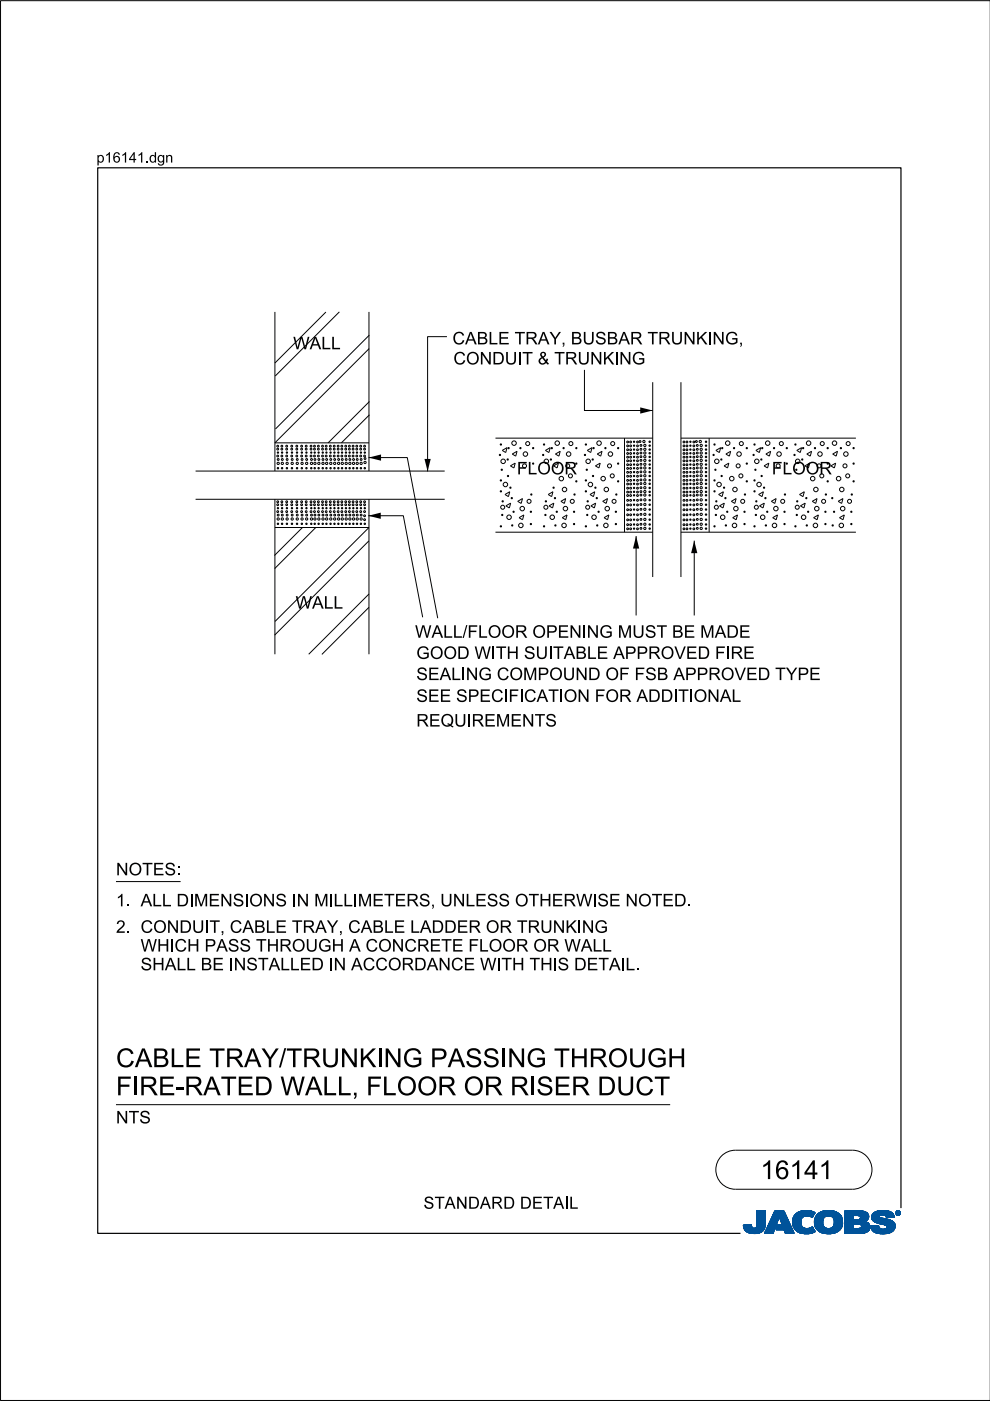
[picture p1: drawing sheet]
<svg xmlns="http://www.w3.org/2000/svg" width="210mm" height="297mm" viewBox="0 0 210 297" stroke-linecap="round" stroke-linejoin="round" font-family="sans-serif">
<defs><g id="words">
<g font-size="4">
<text x="24.6" y="226.3">CABLE TRAY/</text>
<text x="60.7" y="226.3">TRUN</text>
<text x="81.4" y="226.3">N</text>
<text x="85.4" y="226.3">G PASSI</text>
<text x="107.6" y="226.3">N</text>
<text x="111.6" y="226.3">G TH</text>
<text x="124.8" y="226.3">ROUGH</text>
<text x="24.6" y="232.2">FI</text>
<text x="29.5" y="232.2">RE-</text>
<text x="39.1" y="232.2">RATED W ALL,FLOOR OR RI</text>
<text x="113.7" y="232.2">SER DUCT</text>
<text x="161.2" y="250">16141</text>
</g>
<g font-size="2.6">
<text x="62.2" y="74.1">W ALL</text>
<text x="95.9" y="73">CABLE TRAY,BUSBAR TRUN</text>
<text x="96.1" y="77.3">CON</text>
<text x="104.4" y="77.3">DUI</text>
<text x="110.7" y="77.3">T &amp; TRUN</text>
<text x="131.3" y="77.3">N</text>
<text x="134" y="77.3">G</text>
<text x="151" y="73">N</text>
<text x="153.7" y="73">G,</text>
<text x="109.6" y="100.6">FLOOR</text>
<text x="163.6" y="100.6">FLOOR</text>
<text x="62.7" y="129">W ALL</text>
<text x="88" y="135.2">W ALL/</text>
<text x="99.1" y="135.2">FLOOR OPEN</text>
<text x="123.4" y="135.2">I</text>
<text x="127.1" y="135.2">G M</text>
<text x="134.1" y="135.2">UST BE M</text>
<text x="151.5" y="135.2">ADE</text>
<text x="88.3" y="139.7">GOOD W I</text>
<text x="105.1" y="139.7">TH</text>
<text x="111.1" y="139.7">SUI</text>
<text x="117.3" y="139.7">TABLE APPROVED FI</text>
<text x="154.9" y="139.7">RE</text>
<text x="88.3" y="144.2">SEALI</text>
<text x="88.3" y="148.8">SEE SPECI</text>
<text x="98.8" y="144.2">N</text>
<text x="101.4" y="144.2">G COM</text>
<text x="107.8" y="148.8">FI</text>
<text x="111.1" y="148.8">CATI</text>
<text x="114" y="144.2">POUN</text>
<text x="119.5" y="148.8">ON</text>
<text x="124.7" y="144.2">D OF FSB APPROVED TYPE</text>
<text x="126.1" y="148.8">FOR ADDI</text>
<text x="143.8" y="148.8">TI</text>
<text x="147.1" y="148.8">ON</text>
<text x="152.6" y="148.8">AL</text>
<text x="88.3" y="154">REQUI</text>
<text x="100" y="154">REM</text>
<text x="108.2" y="154">EN</text>
<text x="113.4" y="154">TS</text>
<text x="24.6" y="185.6">N</text>
<text x="27.3" y="185.6">OTES:</text>
<text x="24.6" y="192.2">1. ALLDI</text>
<text x="24.6" y="197.8">2. CON</text>
<text x="38" y="197.8">DUI</text>
<text x="41.1" y="192.2">M</text>
<text x="44.2" y="192.2">EN</text>
<text x="44.4" y="197.8">T,CABLE TRAY,CABLE LADDER OR TRUN</text>
<text x="49.3" y="192.2">SI</text>
<text x="52.8" y="192.2">ON</text>
<text x="62.9" y="192.2">N</text>
<text x="66.6" y="192.2">M</text>
<text x="70.7" y="192.2">L</text>
<text x="75.9" y="192.2">M</text>
<text x="78.9" y="192.2">ETERS,UN</text>
<text x="98.7" y="192.2">LESS OTH</text>
<text x="117" y="192.2">ERW I</text>
<text x="123.4" y="197.8">N</text>
<text x="126" y="197.8">G</text>
<text x="126.7" y="192.2">SE N</text>
<text x="135.3" y="192.2">OTED.</text>
<text x="29.8" y="201.8">W H</text>
<text x="36" y="201.8">I</text>
<text x="37" y="201.8">CH</text>
<text x="43.4" y="201.8">PASS TH</text>
<text x="59.2" y="201.8">ROUGH</text>
<text x="74" y="201.8">A CON</text>
<text x="85.7" y="201.8">CRETE FLOOR OR W ALL</text>
<text x="29.8" y="205.7">SH</text>
<text x="34.9" y="205.7">ALLBE I</text>
<text x="49.6" y="205.7">N</text>
<text x="52.2" y="205.7">STALLED I</text>
<text x="70.7" y="205.7">N</text>
<text x="74.4" y="205.7">ACCORDAN</text>
<text x="95.6" y="205.7">CE W I</text>
<text x="106.3" y="205.7">TH</text>
<text x="112.3" y="205.7">TH</text>
<text x="117.2" y="205.7">I</text>
<text x="118.2" y="205.7">S DETAI.</text>
<text x="132.6" y="205.7">L</text>
<text x="24.6" y="238.2">N</text>
<text x="27.3" y="238.2">TS</text>
<text x="89.8" y="256.3">STAN</text>
<text x="99.2" y="256.3">DARD DETAI</text>
<text x="120.6" y="256.3">L</text>
</g>
<g font-size="2.2">
<text x="20.5" y="34.5">p16141.</text>
<text x="31.6" y="34.5">dgn</text>
</g>
</g></defs>
<g fill="none" stroke="#00539a" stroke-width=".21">
<path d="M157.6 259.8h1.7M157.6 259.9h1.7M157.6 259.9l1.7 .1M157.6 260h1.8M158.1 259.7h1.2M159.3 259.7h-1.7l.1 .7M159.3 259.7h-.9M159.3 259.7l.1 .3M159.4 260l.1 .3M160.4 260l-.2 .3h2M160.5 259.6h1.8M160.5 259.6l-.1 .4"/>
<path d="M160.5 259.7h1.8M160.5 256.7v2.9M160.5 256.9h1.8M160.5 257.5h1.8M160.5 256.7h1.8v2.7M160.5 256.8h1.8M160.5 256.8l1.8 .1M160.5 256.9l1.8 .1M160.5 257h1.8M160.5 257.1h1.8M160.5 257.2h1.8M160.5 257.2l1.8 .1"/>
<path d="M160.5 257.3h1.8M160.5 257.4h1.8M160.5 257.4l1.8 .1M160.5 257.6h1.8M160.5 257.6l1.8 .1M160.5 257.7h1.8M160.5 257.8h1.8M160.5 257.9h1.8M160.5 258h1.8M160.5 258.1h1.8M160.5 258.1l1.8 .1M160.5 258.2h1.8"/>
<path d="M160.5 258.3h1.8M160.5 258.3l1.8 .1M160.5 258.4h1.8M160.5 258.5h1.8M160.5 258.5l1.8 .1M160.5 258.6h1.8M160.5 258.6l1.8 .1M160.5 258.7h1.8M160.5 258.8h1.8M160.5 258.9h1.8M160.5 259h1.8M160.5 259.1h1.8"/>
<path d="M160.5 259.2h1.8M160.5 259.3h1.8M160.5 259.8h1.8M162.2 260h-1.8M162.2 259.9v.3M162.2 259.9h-1.8M162.2 259.8h-1.7M162.3 259.4l-.1 .5M162.3 259.4v-2.7h-1.8v2.9M162.3 259.5h-1.8M162.3 259.6h-1.8M162.3 256.7l-1.8 .1"/>
<path d="M162.3 259.4h-1.8M163.7 258.1h3.1M163.7 258h3.1M163.7 257.9h3M163.8 257.8h2.9M163.8 257.7h2.9M163.8 257.7h2.8M163.9 257.6h2.7M163.9 257.5h2.7M164 257.4h2.5M164 257.3h2.5M164.1 257.2h2.3"/>
<path d="M164.1 257.1h2.3M164.1 257h2.3M164.2 257h2.1M164.2 256.9h2.1M164.2 256.8h2.1M164.3 256.7h1.9l2.2 4.8h-1.9l-.3-.8h-1.7l.4-1h1l-.7-1.7-1.3 3.5h-1.8zM164.5 260h-1.7M164.5 259.9l-1.7 .1M164.5 259.9h-1.7M164.5 259.8l-1.7 .1M164.6 259.8h-1.7M164.6 259.7l-1.7 .1"/>
<path d="M164.6 259.7h-1.7M164.6 259.6h-1.7M164.6 259.5l-1.6 .1M164.7 259.5h-1.7M164.7 259.4l-1.7 .1M164.7 259.4h-1.7M164.7 259.3l-1.6 .1M164.7 259.3h-1.6M164.8 259.2l-1.7 .1M164.8 259.2h-1.7M164.8 259.1l-1.6 .1M164.8 260h2.9"/>
<path d="M164.8 259.1h-1.6M164.8 259.9h2.9M164.8 259l-1.6 .1M164.9 259.9h2.7M164.9 259h-1.7M164.9 259.8h2.7M164.9 258.9h-1.6M164.9 258.8h-1.6M164.9 259.7h2.7M164.9 259.7l-.4 1 3.6 .1M165 258.7h-1.6M165 258.6l-1.6 .1"/>
<path d="M165 258.6h-1.6M165 258.5l-1.6 .1M165 258.5h-1.6M165.1 258.4l-1.6 .1M165.1 258.4h-1.6M165.1 258.3l-1.6 .1M165.1 258.3h-1.6M165.1 258.2l-1.5 .1M165.1 258.2h-1.5M165.2 258.1l-1.6 .1M165.2 258.1h-1.6M165.2 258l.7 1.7h-1"/>
<path d="M165.2 258l.7 1.7M165.3 258.1h1.5M165.3 258.1l1.6 .1M165.3 258.2h1.6M165.3 258.2l1.6 .1M165.3 258.3h1.6M165.4 258.3l1.6 .1M165.4 258.4h1.6M165.4 258.4l1.6 .1M165.4 258.5h1.6M165.4 258.5l1.7 .1M165.4 258.6h1.7"/>
<path d="M165.5 258.6l1.6 .1M165.5 258.7h1.6M165.5 258.8h1.7M165.5 258.9h1.7M165.6 258.9h1.6M165.6 259h1.7M165.6 259l1.7 .1M165.6 259.1h1.7M165.6 259.1l1.7 .1M165.7 259.2h1.7M165.7 259.2l1.7 .1M165.7 259.3h1.7"/>
<path d="M165.7 259.3l1.7 .1M165.7 259.4h1.7M165.8 259.4l1.7 .1M165.8 259.5h1.7M165.8 259.5l1.7 .1M165.8 259.6h1.7M166.2 256.7l2.2 4.8M166.2 256.8l-1.9-.1-2.2 4.8h1.8l1.3-3.5M168 258.9l.4 1.5M168 258.9h1.8M168 259h1.8M168 259.1h1.8"/>
<path d="M168 259.2h1.8M168 259.2l1.8 .1M168 259.3h1.8M168 259.3l1.8 .1M168.1 259.4h1.8M168.1 259.5h1.7M168.1 259.4l1.7 .1M168.1 259.5l1.8 .1M168.1 259.6h1.8M168.1 259.7h1.8M168.1 259.7l1.8 .1M168.1 259.8h1.8"/>
<path d="M168.1 259.8l1.8 .1M168.2 260h1.8M168.2 259.9h1.8M168.3 258l-.3 .9M168.9 257.3l-.6 .7M169.1 257.1h3.6M169.2 257h3.4M169.4 256.9h3.1M169.5 256.9h2.9M169.8 256.8h2.4M169.8 259.1a1.33 1.33 0 0 0 .8 1.4 1.33 1.33 0 0 0 1.5-.3l.2-.1M169.8 259.1h-1.8"/>
<path d="M169.8 259l-1.8 .1M169.9 258.8l-1.9 .1M169.9 258.8h-1.9M169.9 258.7h-1.9M169.9 258.6h-1.8M169.9 258.6l-1.9 .1M169.9 258.5l-1.8 .1M169.9 258.5h-1.8M169.9 258.4l-1.8 .1M170 258.4h-1.9M170 258.4l-.2 .7M170 258.3l-1.8 .1"/>
<path d="M170 258.3h-1.8M170 258.2l-1.8 .1M170.1 258.2h-1.9M170.1 258.1l-.1 .3M170.1 258.1l-1.9 .1M170.2 258.1h-2M170.3 258h-2.1M170.3 256.7l-1.4 .5M170.3 256.7h1.5M170.3 256.7a4 4 0 0 1 2.5 .4M170.4 258h-2.1M170.4 257.9h-2.1"/>
<path d="M170.6 257.8l-2.3 .1M170.6 257.9l-.5 .2M170.8 257.8h-2.5M171.4 257.8h1M171.5 256.7l-1.7 .1M171.5 256.7l.6 .1M171.7 257.8h.7M171.8 257.9h.6M171.9 258h.4M172.1 258.1h.2M172.2 258.1h.1M172.3 258h-.3"/>
<path d="M172.4 257.7l-4 .1M172.5 257.7h-4.1M172.5 257.6l-4 .1M172.5 257.6h-4M172.6 257h-3.3M172.6 257.5l-4.1 .1M172.6 257.5h-4M172.6 257.4l-4 .1M172.7 257.4h-4M172.7 259h1.8M172.7 259.2h1.8M172.7 259.3h1.8"/>
<path d="M172.7 259.3l1.8 .1M172.7 259.4h1.8M172.7 257.3l-3.9 .1M172.7 259.5h1.8M172.7 259.5l1.8 .1M172.7 259.6h1.8M172.7 259.7h1.8M172.7 258.6h1.8M172.7 257.3h-3.9M172.8 259.8h1.8M172.8 257.2l-3.9 .1M172.8 259.9h1.8"/>
<path d="M172.8 259.9l.3 .6M172.8 259.8l1.8 .1M172.8 259.9l1.8 .1M172.8 257.2h-3.9M172.8 260h1.8M172.8 257.1l-.6 1.1a1.75 1.75 0 0 0-1.6-.3M172.9 257.1l-3.9 .1M173 257.8l-.3 1.3h1.8M173 257.8h5.3M173.1 257.7h5.2M173.1 257.7h5.1M173.1 257.6h5.1"/>
<path d="M173.2 257.6h4.9M173.2 257.5h4.8M173.4 257.4h4.6M173.4 257.4h4.5M173.5 257.3h4.4M173.6 257.2l4.2 .1M173.6 257.2h4.1M173.7 257.1l4 .1M173.8 257.1h3.8M173.9 257h3.5M174 257h3.3M174.1 256.9h3.2"/>
<path d="M174.2 256.9h2.8M174.4 256.8h2.6M174.5 259h-1.8M174.5 259.2a1.15 1.15 0 0 0 1.3 1.3M174.5 259.2l-1.8-.1 .1 .8M174.5 258.9l-1.8 .1M174.5 258.9h-1.8M174.5 258.8l-1.8 .1M174.5 258.7l-1.8 .1M174.5 258.7h-1.8M174.5 258.6l-1.8 .1M174.5 258.5l-1.8 .1"/>
<path d="M174.6 258.5h-1.9M174.6 256.8h1.9M174.6 258.4l-.1 .8M174.6 258.4h-1.8M174.6 258.4l-1.9 .1M174.6 258.3l-1.8 .1M174.6 258.3h-1.8M174.7 258.2h-1.9M174.7 258.1l-.1 .3M174.8 258.1l-2 .1M174.8 258.1h-1.9M174.9 256.7a3.2 3.2 0 0 1 3.6 1.4l.1 .8-.1 1.1"/>
<path d="M174.9 258l-1.9 .1M175 258h-2M175.1 257.9l-.4 .2M175.1 257.9h-2.1M175.2 257.9h-2.2M175.5 256.7h.7M175.7 257.8l-.6 .1M175.7 257.8l.6 .1M175.7 257.8h-2.7M176 257.8h2.4M176.2 257.9h2.2M176.3 257.9l.5 .5"/>
<path d="M176.4 258h2M176.4 256.7h-1.5a2.68 2.68 0 0 0-1.9 1.1M176.5 258l2 .1M176.5 258.1h2M176.6 258.1h1.9M176.6 258.2h1.9M176.7 258.2l1.8 .1M176.7 258.3h1.8M176.7 258.3l1.9 .1M176.7 259.9h1.8M176.7 258.4h1.9M176.8 258.4l.1 .5"/>
<path d="M176.8 258.4l1.8 .1M176.8 258.5h1.8M176.8 258.6h1.8M176.9 258.8h1.7M176.9 258.8l1.8 .1M176.9 258.7h1.7M176.9 259.4h1.8M176.9 259.2l1.8 .1M176.9 259.1h1.8M176.9 259.2h1.8M176.9 258.9v.3M176.9 259.2a1.11 1.11 0 0 1-1.1 1.3"/>
<path d="M176.9 259h1.8M176.9 258.9h1.8M176.9 259.3h1.8M176.9 259.3l1.8 .1M178 257.4l-4.7 .1M178.4 257.9h-2.1l.5 .5M178.5 259.7l-1.7 .1M178.5 259.8l-1.8 .1M178.5 259.8h-1.7M178.5 260l-.2 .5M178.5 259.9l-1.8 .1M178.5 260h-1.8"/>
<path d="M178.6 259.7h-1.8M178.6 258.5l-1.8 .1M178.6 259.6h-1.8M178.6 259.5l-1.8 .1M178.6 259.5h-1.8M178.7 259.4h-1.8M179.1 259.7h1.8M179.1 259.5h5.2M179.1 256.9h4.4M179.1 257.5h5M179.1 256.8h4M179.1 256.8h3.4"/>
<path d="M179.1 257h4.5M179.1 257.1h4.7M179.1 257.1l4.7 .1M179.1 257.2h4.8M179.1 257.2l4.8 .1M179.1 257.3h4.8M179.1 257.3l4.9 .1M179.1 257.4h4.9M179.1 257.4l5 .1M179.1 257.6h5M179.1 257.6l5 .1M179.1 257.7h5"/>
<path d="M179.1 257.7l1.8 .1M179.1 257.8h1.8M179.1 257.9h1.8M179.1 258h1.8M179.1 258.1h1.8M179.1 258.2h1.8M179.1 258.3h1.8M179.1 258.4h1.8M179.1 258.5h1.8M179.1 258.5l1.8 .1M179.1 258.6h4.8M179.1 258.7h4.7"/>
<path d="M179.1 258.7h4.6M179.1 258.8h4.5M179.1 258.9h4.5M179.1 258.9h4.3M179.1 259h4.4M179.1 259l4.5 .1M179.1 259.1h4.6M179.1 259.1l4.7 .1M179.1 259.2h4.8M179.1 259.2l4.9 .1M179.1 259.3h5M179.1 259.3l5.1 .1"/>
<path d="M179.1 259.4h5.1M179.1 259.4l5.1 .1M179.1 259.5l1.8 .1M179.1 259.6h1.8M179.1 259.8h1.8M179.1 259.9h1.8M179.1 260h1.8M180.9 257.7v.9M181.8 259.5h-.9v1v-1M181.8 259.5h.2M181.8 259.5l.8 .3M182.1 257.7l2.1 .1"/>
<path d="M182.2 257.8h2M182.2 259.5l2.1 .1M182.3 258.5h1.7M182.3 258.5l-1.4 .1M182.3 257.9h1.9M182.4 257.9h1.8M182.4 257.9v.1M182.4 257.9l-.4-.2h-1.1v.9M182.4 258h1.8M182.4 258v.3M182.4 258.3l-.1 .2M182.4 259.6h1.9"/>
<path d="M182.4 258.1h1.8M182.4 258.1l1.8 .1M182.4 258.2h1.8M182.5 259.7h1.9M182.5 256.9l1.1 .1M182.5 259.7l1.9 .1M182.6 259.8h1.8M182.6 259.8v.4l-.2 .2M182.7 259.9h1.7M182.9 256.8h-3.8v4.7M183.3 256.9l-4.2-.1v4.7M183.6 257l.4 .4"/>
<path d="M183.9 259.2l.2 .2M184 258.5l-2.1 .1M184 258.5h-1.8M184 257.4l.1 .2M184.1 258.4l-.8 .6 .6 .2M184.1 258.4h-1.8M184.1 258.3l-1.7 .1M184.1 258.3h-1.7M184.1 257.6l.1 .6M184.1 258.2l-1.7 .1M184.1 259.4l.3 .5v.6M184.2 258.2l-.1 .2"/>
<path d="M184.2 258h-1.8M184.4 259.9h-1.7M184.5 260h-1.8M184.6 259.9v.2M184.6 259.9h1.7M184.6 260h1.7M184.8 258.1h1.7M184.8 258l.2 .7M184.8 258h1.7M184.8 258.3h2.5M184.8 258.3l2.8 .1M184.8 258.1l1.8 .1"/>
<path d="M184.8 258.2h2M184.8 258.4h3M184.8 258.4l3.2 .1M184.9 258.2l2.1 .1M184.9 257.6h4.6M184.9 258.5h3.4M184.9 258.5l3.6 .1M184.9 258.6h3.7M184.9 257.5h4.5M185 257.5h4.4M185 258.6l3.7 .1M185 258.7h3.9"/>
<path d="M185 258.7l.6 .4M185 257.4h4.3M185 257.4h4.4M185.1 258.7l3.9 .1M185.1 258.8h.7M185.1 257.3h4.1M185.2 258.9h.6M185.2 258.9l4.1 .1M185.3 257.2h3.9M185.3 259h4M185.3 257.1l3.8 .1M185.4 257.1h3.7"/>
<path d="M185.4 259l4 .1M185.5 257h3.5M185.5 259.1h4M185.6 259.1l3.9 .1M185.6 259.1l.5 .2M185.7 259.2h3.9M185.7 256.9h3M185.8 259.2l3.8 .1M185.8 258.9h3.4M185.9 258.8h3.2M185.9 256.8h2.7M185.9 256.8l-.8 .5-.3 .7"/>
<path d="M185.9 256.8l.7-.1a3.3 3.3 0 0 1 2.7 .6h-4.2M186 259.3h3.6M186.1 256.8h2.3M186.1 259.4h3.6M186.1 259.3l1.5 .4 .4 .2M186.3 259.8l-.5 .1M186.3 259.8l-1.7 .1M186.3 259.8v.3M186.3 259.4h3.4M186.4 257.9h-1.6M186.4 257.9l.1 .1M186.5 257.9h-1.7"/>
<path d="M186.5 257.8h-1.7M186.5 258v.1M186.5 257.8l-.1 .1M186.5 257.7h-1.6M186.5 259.4l3.2 .1M186.5 258.1l.1 .1M186.6 257.6l-1.7 .1M186.6 258.2l.4 .1M186.7 256.7h.8M186.7 259.5h3M186.9 257.6h-2M186.9 259.5l2.9 .1"/>
<path d="M187 258.3l1.7 .4 .9 .6M187.2 259.6h2.6M187.3 257.6h2.2M187.4 259.7h2.4M187.6 257.6l1.9 .1M187.6 259.7h2.2M187.6 257.7h2M187.7 257.7a1.07 1.07 0 0 0-1.2 .1M187.7 257.7l.1 .1M187.7 257.8h1.9M187.8 257.8h1.7M187.8 256.7h-1.3"/>
<path d="M187.8 257.8l.1 .4M187.8 257.9h1.7M187.8 257.9h1.8M187.9 258h1.7M187.9 258l1.7 .1M187.9 258.1h1.1M187.9 258.1h1.7M187.9 259.9h1.9M188 259.9l.1 .2M188 260h1.8M188.1 257h-2.6M188.2 257h.6"/>
<path d="M188.7 256.9h-2.9M189.3 257.3l.3 .8-1.7 .1M189.6 259.3l.2 .4v.6M189.8 259.9l-1.8 .1M189.8 259.8h-2.1M189.8 259.8h-1.9M189.9 257.2v.1M189.9 257.1h.1M189.9 257.2h.1M189.9 257.3h.1M189.9 257.3l.2 .3M190 257.4h.1"/>
<path d="M190 257.4l.1 .1M190 257.5h.2M190 257.2v.1M190 257.2l.2 .3M190 257.3l.2 .2M190 257.1h-.1M190 257h-.1M190.1 257h-.2M190.1 257.5l.2 .1M190.1 256.9h-.1M190.1 257.6h.6M190.2 256.8l-.1 .1"/>
<path d="M190.2 257.5l.2 .1M190.2 257.5l-.1 .1M190.2 257.6h.4M190.2 256.9h.4M190.2 256.9h.4l-.1 .3 .2 .3-.3-.3-.2 .3zM190.2 256.9v.6l.1-.3 .3 .3M190.2 257h.4M190.2 257.1h.1M190.2 257.1h.5M190.2 257.2h.5M190.2 257.2l.3 .1M190.2 257.3h.1"/>
<path d="M190.2 257.4h.1M190.2 257.4l.1 .1M190.2 256.8h-.1M190.3 257h.2v.1l-.2 .1zM190.3 257v.2M190.3 257h-.1M190.4 257.2l.2 .3M190.4 257.6h.1M190.4 256.8h-.2l-.2 .4M190.4 256.7a.5 .5 0 0 1 .5 .5 .5 .5 0 0 1-.5 .5M190.4 256.8l.4 .2v.2M190.4 256.7a.5 .5 0 0 0-.5 .5 .5 .5 0 0 0 .5 .5l-.3-.1"/>
<path d="M190.4 256.8l.3 .1 .1 .3M190.4 256.7l-.4 .2-.1 .3M190.4 256.7v.1M190.4 257.6v.1M190.4 256.7l.3 .1 .2 .4M190.4 257h-.1l.1 .2M190.4 257l.2 .1-.2 .1M190.4 257h.1M190.5 257.3h.1M190.5 257.3l.1 .1M190.5 257.2l.2 .3M190.5 257.4h.1"/>
<path d="M190.5 257.1h.2M190.5 257.4l.2 .1M190.5 257l-.1 .2M190.5 256.7h-.3M190.6 257.5h.2M190.6 256.8h.1M190.6 257.1l-.1 .1M190.7 257.1h-.1M190.7 257.1l-.2 .1M190.7 257.1l-.5-.2v.6l.1-.3M190.7 257h-.1M190.7 256.8l.1 .1"/>
<path d="M190.7 256.8h-.6M190.7 256.9h.2M190.8 257h.1M190.8 257.6h-.2M190.8 257.2v.2l-.4 .2M190.8 257.2l-.1 .3-.3 .1M190.8 257.1h.1M190.8 257.2h.1M190.9 257.4l-.2 .1M190.9 257.4h-.1M190.9 257.3l-.1 .1M190.9 257.3h-.1"/>
<path d="M190.9 257.2h.1M190.9 257.2l-.1 .3-.4 .2M190.9 257.1h-.1M157.7 260.1h1.7M157.7 260l1.7 .1M157.7 260.2h1.8M157.7 260.2l1.8 .1M157.7 260.3h1.8M157.7 260.3l1.9 .1M157.7 260.4h4.4M157.7 260.4l.4 .5M157.7 260.4l4.4 .1"/>
<path d="M157.8 260.5h4.3M157.8 260.6h4.3M157.8 260.7h4.2M157.9 260.7h4.1M157.9 260.8h4M158 260.8h3.9M158 260.9h3.9M158.1 260.9h3.3M158.1 261h3.6M158.2 261h3.5M158.3 261.1h3.2M158.4 261.2h3.1"/>
<path d="M158.5 261.2h2.9M158.6 261.3h2.7M158.7 261.4h2.4M158.8 261.4h2.1M159.1 261.5h1.6M159.5 260.3l.3 .1 .4-.1M159.7 261.5h.7M160.9 261.4h.1M161.5 260.9h.2M161.6 261.1h-3.3M162.1 260.3l-2 .1M162.2 260.2l-1.9 .1"/>
<path d="M162.2 260.2a2.25 2.25 0 0 1-2.8 1.3l-.9-.2-.4-.4M162.2 260.2h-1.9M162.2 260.1l-1.8 .1M162.2 260.1h-1.8M162.2 260l-1.8 .1M164 261.4h-1.9M164 261.3l-1.9 .1M164 261.3h-1.8M164 261.2l-1.8 .1M164 261.2h-1.8M164.1 261.1l-1.9 .1M164.1 261.1h-1.8"/>
<path d="M164.1 261l-1.8 .1M164.1 261h-1.8M164.1 260.9l-1.8 .1M164.2 260.9h-1.8M164.2 260.8l-1.8 .1M164.2 260.8h-1.8M164.2 260.7l-1.8 .1M164.2 260.7h-1.7M164.2 260.6l-1.7 .1M164.3 260.6h-1.8M164.3 260.5h-1.8M164.3 260.4l-1.7 .1"/>
<path d="M164.3 260.4h-1.7M164.3 260.3l-1.7 .1M164.4 260.3h-1.8M164.4 260.2l-1.7 .1M164.4 260.2h-1.7M164.4 260.1l-1.7 .1M164.4 260.1h-1.7M164.5 260l-1.8 .1M164.5 260.7h3.5M164.6 260.7h3.4M164.6 260.6h3.4M164.6 260.5h3.4"/>
<path d="M164.6 260.5h3.3M164.6 260.4h3.3M164.7 260.4h3.2M164.7 260.3h3.2M164.7 260.3h3.1M164.7 260.2h3.1M164.8 260.1h3M164.8 260.1h2.9M166.3 260.8h1.8M166.3 260.8l1.8 .1M166.3 260.9h1.8M166.3 260.9l1.8 .1"/>
<path d="M166.3 261h1.9M166.3 261l1.9 .1M166.4 261.1h1.8M166.4 261.1l1.8 .1M166.4 261.2h1.9M166.4 261.2l1.9 .1M166.4 261.3h1.9M166.5 261.3l1.8 .1M166.5 261.4h1.9M166.5 261.5h1.9M166.5 261.5l-.3-.8 .3 .8h1.9M168.2 260l1.9 .1"/>
<path d="M168.2 260.1h1.9M168.2 260.1l1.9 .1M168.2 260.2h2M168.3 260.2l2 .1M168.3 260.3h2.1M168.3 260.3l2.2 .1M168.3 260.4h2.5M168.4 260.4l.6 .7M168.4 260.4l4.1 .1M168.5 260.5h4M168.5 260.6h4M168.6 260.7h4"/>
<path d="M168.6 260.7l4 .1M168.7 260.8h3.9M168.7 260.8l4 .1M168.8 260.9h3.9M168.9 260.9l3.8 .1M168.9 261h3.9M169 261l3.8 .1M169 261.1h3.9M169 261.1a4.2 4.2 0 0 0 3.8 0M169.1 261.1h3.8M169.2 261.2h3.5M169.3 261.3h3.2"/>
<path d="M169.5 261.4h2.8M169.6 261.4h2.6M170 261.5h2M170.6 261.6h.4M171.5 260.4h.9M171.6 260.4h.8M171.8 261.5h-1.5M171.8 260.3h.6M172 260.3h.3M172 260.2h.3M172.1 260.2h.2M172.2 260.1h.1"/>
<path d="M172.3 260.1l.6 1M172.6 261.2l-3.3 .1M172.8 260.1h1.9M172.9 260.1l1.9 .1M172.9 260.2h1.9M172.9 260.2l2 .1M172.9 260.3h2.2M173 260.3l2.1 .1M173 260.4h2.4M173 260.4h5.3M173.1 260.5h5.2M173.1 260.5l.7 .6 .8 .4"/>
<path d="M173.1 260.6h5.2M173.2 260.6h5M173.3 260.7h4.9M173.3 260.7h4.8M173.3 260.8h4.7M173.4 260.9h4.5M173.5 260.9h4.4M173.5 261h4.3M173.6 261h4.2M173.7 261.1h4M173.8 261.1h3.8M173.8 261.2h3.7"/>
<path d="M174 261.2h3.4M174.2 261.4h2.9M174.3 261.4h2.7M175.1 261.5h1.4M175.3 261.6h.4M176.6 260.2h1.9M177 261.4l-1 .2-1.4-.1h2.2M177.3 261.3h-3.3M178.1 260.8h-4.8M178.3 260.5l-.6 .6-.7 .3M178.3 260.4h-2.2M178.4 260.3l-2.2 .1"/>
<path d="M178.4 260.3h-2l-.6 .2M178.5 260.2l-2.1 .1M178.5 260.2h-2M178.5 260.1h-1.9M178.5 260l-1.9 .1M179.1 261.5h3.4M179.1 260.1h1.8M179.1 260.1l1.8 .1M179.1 260.2h1.8M179.1 260.2l1.8 .1M179.1 260.3h1.8M179.1 260.4h1.8"/>
<path d="M182.3 260.4h2.1M182.4 260.4h2M182.4 260.4l-.6 .1M183.1 261.4l-4 .1M183.4 261.3l-4.3 .1M183.5 261.3h-4.4M183.7 261.3h-.1M183.7 261.2l-4.6 .1M183.8 261.2h-4.7M183.9 261.1l-4.8 .1M184 261.1h-4.9M184 261l-4.9 .1"/>
<path d="M184.1 261l-.8 .4-1.1 .1M184.1 261h-5M184.1 260.9l-5 .1M184.2 260.9h-5.1M184.2 260.8l-5.1 .1M184.3 260.8h-5.2M184.3 260.7l-5.2 .1M184.3 260.7h-5.2M184.4 260.6l-5.3 .1M184.4 260.6h-5.3M184.4 260.5h-5.3M184.4 260.5l-.3 .5"/>
<path d="M184.4 260.4l-5.3 .1M184.5 260l-1.8 .1M184.5 260.2l-2 .1M184.5 260.3h-2M184.5 260.1h-1.9M184.5 260.2h-1.9M184.6 260l1.7 .1M184.6 260.1l.1 .3M184.6 260.1h1.8M184.6 260.2h1.8M184.6 260.1l1.8 .1M184.6 260.2l1.8 .1"/>
<path d="M184.7 260.3h1.8M184.7 260.3l1.8 .1M184.7 260.4a2.52 2.52 0 0 0 2.7 1.2M184.7 260.4h1.9M184.7 260.5h2M184.7 260.5h2.1M184.8 260.6h2.1M184.8 260.6h4.8M184.8 260.7h4.7M184.9 260.8h4.6M184.9 260.8h4.5M185 260.9h4.4"/>
<path d="M185.1 260.9h4.3M185.1 261h4.3M185.2 261.1h4M185.2 261.1h3.9M185.3 261.2h3.7M185.4 261.2h3.5M185.5 261.3h3.4M185.7 261.3h3.1M185.8 261.4h2.7M185.9 261.5h2.4M186.3 260.1a1.08 1.08 0 0 0 1.4 .5M186.4 261.5h1.6"/>
<path d="M186.6 261.6h.9M188 260.4h1.8M188 260.4l-.3 .2M188.1 260.3h1.7M188.1 260.1l-.1 .3M188.1 260.2h1.7M188.3 261.5l-.9 .1M188.9 261.3l-.6 .2M189.3 261.1h-4.1M189.4 260.9l-.5 .4M189.6 260.7h-4.8M189.7 260.6h-2"/>
<path d="M189.7 260.5h-1.9M189.7 260.5h-1.8M189.7 260.4h-1.7M189.7 260.3h-1.6M189.8 260.2h-1.7M189.8 260.3l-.4 .6M189.8 260.1h-1.7M189.8 260h-1.7"/>
<circle cx="190.4" cy="257.2" r=".51"/>
<circle cx="190.4" cy="257.2" r=".42"/>
</g>
<g fill="none" stroke="#000" stroke-width=".21">
<path d="M210 .1h-209.9v296.8h209.9M58.3 66.1v33.8M69.1 66.2l-10.8 10.8M72 66.1l-13.6 13.6M78.2 66.1v33.8M78.3 73.9l-20 20h19.9M78.3 71.1l-19.9 19.8M94.8 71.4h-4.1v28.6M123.9 78.4v8.6h14.5M41.5 99.9h52.8M78.1 97h8.3l6.4 34.1M78.3 88l-5.9 5.9"/>
<path d="M78.3 85.1l-8.7 8.8M105.1 92.9h33.3M106.5 95.5l1-.6-.3 1zM108.6 96.3l1-.6-.3 1zM109.2 98.2l-1 .6 .8 .4M115.6 95.5l1.1-.6-.3 1zM117.8 96.3l1-.6-.3 1zM124.5 95.5l1-.6-.3 1zM126.2 98.8l1.1-.6-.3 1zM126.6 96.3l1-.6-.2 1zM132.4 92.9v19.9M138.4 81v41.3"/>
<path d="M144.4 92.9h37.1M144.4 81v41.3M150.4 92.9v19.9M151.8 95.5l1-.6-.3 1zM153.5 98.8l1-.6-.2 1zM153.9 96.3l1-.6-.3 1zM160.3 95.5l1-.6-.3 1zM162 98.8l1-.6-.3 1zM162.4 96.3l1-.6-.3 1zM168.9 95.5l1.1-.6-.3 1zM171.1 96.3l1-.6-.3 1zM176.6 96.3l1-.6-.3 1z"/>
<path d="M41.5 105.9h52.8M58.3 105.9v32.8M58.3 111.8h19.9l-19.9 20M64.1 111.8l-5.9 6M67 111.8l-8.8 8.8M78.1 109.3h7.4l4.1 21.6M78.2 114.7l-20 20M78.2 105.9v32.8M105.1 112.8h33.3M107.1 104.8l1-.5-.3 1zM107.3 107.3l1-.6-.3 1zM109.8 106.3l1-.6-.3 1z"/>
<path d="M110.1 109.8l1-.6-.3 1zM116.2 104.8l1-.5-.2 1zM116.4 107.3l1-.6-.2 1zM118.9 106.3l1-.6-.2 1zM119.2 109.8l1-.6-.3 1zM125.1 104.8l1-.5-.3 1zM125.3 107.3l1-.6-.3 1zM127.8 106.3l1-.6-.3 1zM128.1 109.8l1-.6-.3 1zM134.9 113.7v16.8M144.4 112.8h37.1M147.2 114.6v15.9"/>
<path d="M152.4 104.8l1-.5-.3 1zM152.6 107.3l1-.6-.3 1zM155.1 106.3l1-.6-.3 1zM155.3 109.8l1.1-.6-.3 1zM160.8 104.8l1.1-.5-.3 1zM161 107.3l1.1-.6-.3 1zM163.5 106.3l1.1-.6-.3 1zM163.8 109.8l1-.6-.2 1zM169.5 104.8l1-.5-.2 1zM169.7 107.3l1-.6-.3 1zM172.2 106.3l1-.6-.2 1zM172.5 109.8l1-.6-.3 1z"/>
<path d="M177.7 106.3l1-.6-.3 1zM178 109.8l1-.6-.3 1zM78.2 128.8l-10 9.9M78.2 125.9l-12.7 12.8M24.6 186.9h13.7M24.6 234.2h117.5M153 245.1l1.3-.9 1.6-.3h24.8a4.1 4.1 0 0 1 4.2 4.1 4.1 4.1 0 0 1-4.2 4.1h-24.8a4.1 4.1 0 0 1-3.8-2.5 4.1 4.1 0 0 1 .9-4.5z"/>
<circle cx="58.9" cy="94.6" r=".19"/>
<circle cx="58.9" cy="95.2" r=".19"/>
<circle cx="58.9" cy="96.7" r=".19"/>
<circle cx="58.9" cy="99.3" r=".15"/>
<circle cx="58.9" cy="96" r=".14"/>
<circle cx="59" cy="98.2" r=".24"/>
<circle cx="59" cy="97.4" r=".2"/>
<circle cx="59.8" cy="94.6" r=".19"/>
<circle cx="59.8" cy="95.2" r=".19"/>
<circle cx="59.8" cy="96.7" r=".19"/>
<circle cx="59.8" cy="99.3" r=".15"/>
<circle cx="59.8" cy="96" r=".14"/>
<circle cx="59.9" cy="98.2" r=".24"/>
<circle cx="59.9" cy="97.4" r=".2"/>
<circle cx="60.8" cy="96.7" r=".19"/>
<circle cx="60.8" cy="94.6" r=".19"/>
<circle cx="60.8" cy="95.2" r=".19"/>
<circle cx="60.8" cy="99.3" r=".15"/>
<circle cx="60.8" cy="96" r=".14"/>
<circle cx="60.9" cy="98.2" r=".24"/>
<circle cx="60.9" cy="97.4" r=".2"/>
<circle cx="61.9" cy="96.7" r=".19"/>
<circle cx="61.9" cy="94.6" r=".19"/>
<circle cx="61.9" cy="95.2" r=".19"/>
<circle cx="61.9" cy="99.3" r=".15"/>
<circle cx="61.9" cy="96" r=".14"/>
<circle cx="62" cy="98.2" r=".24"/>
<circle cx="62" cy="97.4" r=".2"/>
<circle cx="62.9" cy="96.7" r=".19"/>
<circle cx="62.9" cy="94.6" r=".19"/>
<circle cx="62.9" cy="95.2" r=".19"/>
<circle cx="63" cy="96" r=".14"/>
<circle cx="63" cy="99.3" r=".15"/>
<circle cx="63" cy="98.2" r=".24"/>
<circle cx="63" cy="97.4" r=".2"/>
<circle cx="64" cy="94.6" r=".19"/>
<circle cx="64" cy="96.7" r=".19"/>
<circle cx="64" cy="95.2" r=".19"/>
<circle cx="64" cy="96" r=".14"/>
<circle cx="64" cy="99.3" r=".15"/>
<circle cx="64" cy="98.2" r=".24"/>
<circle cx="64" cy="97.4" r=".2"/>
<circle cx="64.9" cy="95.2" r=".19"/>
<circle cx="64.9" cy="94.6" r=".19"/>
<circle cx="64.9" cy="96.7" r=".19"/>
<circle cx="65" cy="99.3" r=".15"/>
<circle cx="65" cy="96" r=".14"/>
<circle cx="65" cy="98.2" r=".24"/>
<circle cx="65" cy="97.4" r=".2"/>
<circle cx="65.9" cy="96.7" r=".19"/>
<circle cx="65.9" cy="94.6" r=".19"/>
<circle cx="65.9" cy="95.2" r=".19"/>
<circle cx="66" cy="99.3" r=".15"/>
<circle cx="66" cy="96" r=".14"/>
<circle cx="66" cy="98.2" r=".24"/>
<circle cx="66" cy="97.4" r=".2"/>
<circle cx="66.7" cy="94.6" r=".19"/>
<circle cx="66.7" cy="95.2" r=".19"/>
<circle cx="66.7" cy="96.7" r=".19"/>
<circle cx="66.7" cy="99.3" r=".15"/>
<circle cx="66.7" cy="96" r=".14"/>
<circle cx="66.8" cy="98.2" r=".24"/>
<circle cx="66.8" cy="97.4" r=".2"/>
<circle cx="67.5" cy="95.2" r=".19"/>
<circle cx="67.5" cy="94.6" r=".19"/>
<circle cx="67.5" cy="96.7" r=".19"/>
<circle cx="67.6" cy="99.3" r=".15"/>
<circle cx="67.6" cy="96" r=".14"/>
<circle cx="67.6" cy="98.2" r=".24"/>
<circle cx="67.6" cy="97.4" r=".2"/>
<circle cx="68.4" cy="94.6" r=".19"/>
<circle cx="68.4" cy="96.7" r=".19"/>
<circle cx="68.4" cy="95.2" r=".19"/>
<circle cx="68.4" cy="99.3" r=".15"/>
<circle cx="68.4" cy="96" r=".14"/>
<circle cx="68.5" cy="97.4" r=".2"/>
<circle cx="68.5" cy="98.2" r=".24"/>
<circle cx="69.2" cy="94.6" r=".19"/>
<circle cx="69.2" cy="95.2" r=".19"/>
<circle cx="69.2" cy="96.7" r=".19"/>
<circle cx="69.2" cy="99.3" r=".15"/>
<circle cx="69.2" cy="96" r=".14"/>
<circle cx="69.3" cy="97.4" r=".2"/>
<circle cx="69.3" cy="98.2" r=".24"/>
<circle cx="70" cy="94.6" r=".19"/>
<circle cx="70" cy="96.7" r=".19"/>
<circle cx="70" cy="95.2" r=".19"/>
<circle cx="70.1" cy="99.3" r=".15"/>
<circle cx="70.1" cy="96" r=".14"/>
<circle cx="70.1" cy="98.2" r=".24"/>
<circle cx="70.1" cy="97.4" r=".2"/>
<circle cx="70.9" cy="94.6" r=".19"/>
<circle cx="70.9" cy="95.2" r=".19"/>
<circle cx="70.9" cy="96.7" r=".19"/>
<circle cx="70.9" cy="96" r=".14"/>
<circle cx="70.9" cy="99.3" r=".15"/>
<circle cx="71" cy="98.2" r=".24"/>
<circle cx="71" cy="97.4" r=".2"/>
<circle cx="71.7" cy="94.6" r=".19"/>
<circle cx="71.7" cy="95.2" r=".19"/>
<circle cx="71.7" cy="96.7" r=".19"/>
<circle cx="71.7" cy="99.3" r=".15"/>
<circle cx="71.7" cy="96" r=".14"/>
<circle cx="71.8" cy="98.2" r=".24"/>
<circle cx="71.8" cy="97.4" r=".2"/>
<circle cx="72.5" cy="96.7" r=".19"/>
<circle cx="72.5" cy="95.2" r=".19"/>
<circle cx="72.5" cy="94.6" r=".19"/>
<circle cx="72.5" cy="99.3" r=".15"/>
<circle cx="72.5" cy="96" r=".14"/>
<circle cx="72.6" cy="97.4" r=".2"/>
<circle cx="72.6" cy="98.2" r=".24"/>
<circle cx="73.3" cy="95.2" r=".19"/>
<circle cx="73.3" cy="96.7" r=".19"/>
<circle cx="73.3" cy="94.6" r=".19"/>
<circle cx="73.4" cy="99.3" r=".15"/>
<circle cx="73.4" cy="96" r=".14"/>
<circle cx="73.4" cy="98.2" r=".24"/>
<circle cx="73.4" cy="97.4" r=".2"/>
<circle cx="74.1" cy="94.6" r=".19"/>
<circle cx="74.1" cy="96.7" r=".19"/>
<circle cx="74.1" cy="95.2" r=".19"/>
<circle cx="74.1" cy="99.3" r=".15"/>
<circle cx="74.1" cy="96" r=".14"/>
<circle cx="74.2" cy="98.2" r=".24"/>
<circle cx="74.2" cy="97.4" r=".2"/>
<circle cx="74.9" cy="96.7" r=".19"/>
<circle cx="74.9" cy="94.6" r=".19"/>
<circle cx="74.9" cy="95.2" r=".19"/>
<circle cx="74.9" cy="99.3" r=".15"/>
<circle cx="74.9" cy="96" r=".14"/>
<circle cx="75" cy="98.2" r=".24"/>
<circle cx="75" cy="97.4" r=".2"/>
<circle cx="75.6" cy="94.6" r=".19"/>
<circle cx="75.6" cy="95.2" r=".19"/>
<circle cx="75.6" cy="96.7" r=".19"/>
<circle cx="75.7" cy="99.3" r=".15"/>
<circle cx="75.7" cy="96" r=".14"/>
<circle cx="75.7" cy="98.2" r=".24"/>
<circle cx="75.7" cy="97.4" r=".2"/>
<circle cx="76.5" cy="94.6" r=".19"/>
<circle cx="76.5" cy="95.2" r=".19"/>
<circle cx="76.5" cy="96.7" r=".19"/>
<circle cx="76.5" cy="99.3" r=".15"/>
<circle cx="76.5" cy="96" r=".14"/>
<circle cx="76.6" cy="98.2" r=".24"/>
<circle cx="76.6" cy="97.4" r=".2"/>
<circle cx="77.3" cy="96.7" r=".19"/>
<circle cx="77.3" cy="94.6" r=".19"/>
<circle cx="77.3" cy="95.2" r=".19"/>
<circle cx="77.3" cy="99.3" r=".15"/>
<circle cx="77.3" cy="96" r=".14"/>
<circle cx="77.4" cy="98.1" r=".24"/>
<circle cx="77.4" cy="97.2" r=".2"/>
<circle cx="106" cy="96.5" r=".13"/>
<circle cx="106.2" cy="94.2" r=".13"/>
<circle cx="106.4" cy="99.6" r=".13"/>
<circle cx="106.7" cy="97.8" r=".48"/>
<circle cx="107.6" cy="97.4" r=".13"/>
<circle cx="107.8" cy="95" r=".13"/>
<circle cx="109" cy="94" r=".48"/>
<circle cx="110.3" cy="95" r=".13"/>
<circle cx="111.4" cy="96.3" r=".48"/>
<circle cx="111.9" cy="94.1" r=".43"/>
<circle cx="113" cy="95" r=".13"/>
<circle cx="115.2" cy="96.5" r=".13"/>
<circle cx="115.4" cy="94.2" r=".13"/>
<circle cx="115.8" cy="97.8" r=".48"/>
<circle cx="116.8" cy="97.4" r=".13"/>
<circle cx="117" cy="95" r=".13"/>
<circle cx="118.2" cy="94" r=".48"/>
<circle cx="119.5" cy="95" r=".13"/>
<circle cx="120.6" cy="96.3" r=".48"/>
<circle cx="121" cy="94.1" r=".43"/>
<circle cx="122.2" cy="95" r=".13"/>
<circle cx="124" cy="96.5" r=".13"/>
<circle cx="124.2" cy="94.2" r=".13"/>
<circle cx="124.4" cy="99.6" r=".13"/>
<circle cx="124.7" cy="97.8" r=".48"/>
<circle cx="125.7" cy="97.4" r=".13"/>
<circle cx="125.9" cy="95" r=".13"/>
<circle cx="127" cy="94" r=".48"/>
<circle cx="128.4" cy="95" r=".13"/>
<circle cx="129.2" cy="98.8" r=".43"/>
<circle cx="129.4" cy="96.3" r=".48"/>
<circle cx="129.9" cy="94.1" r=".43"/>
<circle cx="131.1" cy="95" r=".13"/>
<circle cx="131.1" cy="98.3" r=".13"/>
<circle cx="133.1" cy="95.4" r=".19"/>
<circle cx="133.1" cy="94.5" r=".19"/>
<circle cx="133.1" cy="97.7" r=".19"/>
<circle cx="133.1" cy="98.5" r=".19"/>
<circle cx="133.1" cy="96.1" r=".19"/>
<circle cx="133.1" cy="93.7" r=".19"/>
<circle cx="133.1" cy="96.9" r=".19"/>
<circle cx="133.1" cy="99.3" r=".19"/>
<circle cx="133.7" cy="94.5" r=".19"/>
<circle cx="133.7" cy="95.4" r=".19"/>
<circle cx="133.7" cy="99.3" r=".19"/>
<circle cx="133.7" cy="96.9" r=".19"/>
<circle cx="133.7" cy="97.7" r=".19"/>
<circle cx="133.7" cy="96.1" r=".19"/>
<circle cx="133.7" cy="93.7" r=".19"/>
<circle cx="133.7" cy="98.5" r=".19"/>
<circle cx="134.4" cy="96.1" r=".14"/>
<circle cx="134.4" cy="97.7" r=".14"/>
<circle cx="134.4" cy="99.3" r=".14"/>
<circle cx="134.4" cy="93.7" r=".14"/>
<circle cx="134.4" cy="94.5" r=".14"/>
<circle cx="134.4" cy="96.9" r=".14"/>
<circle cx="134.4" cy="98.5" r=".14"/>
<circle cx="134.4" cy="95.3" r=".14"/>
<circle cx="135.2" cy="96.1" r=".19"/>
<circle cx="135.2" cy="97.7" r=".19"/>
<circle cx="135.2" cy="95.4" r=".19"/>
<circle cx="135.2" cy="96.9" r=".19"/>
<circle cx="135.2" cy="98.5" r=".19"/>
<circle cx="135.2" cy="94.5" r=".19"/>
<circle cx="135.2" cy="99.3" r=".19"/>
<circle cx="135.2" cy="93.7" r=".19"/>
<circle cx="135.7" cy="93.6" r=".2"/>
<circle cx="135.9" cy="96.8" r=".2"/>
<circle cx="135.9" cy="99.2" r=".2"/>
<circle cx="135.9" cy="94.4" r=".2"/>
<circle cx="135.9" cy="96" r=".2"/>
<circle cx="135.9" cy="97.6" r=".2"/>
<circle cx="135.9" cy="98.4" r=".2"/>
<circle cx="135.9" cy="95.3" r=".2"/>
<circle cx="136.5" cy="93.6" r=".24"/>
<circle cx="136.7" cy="96.8" r=".24"/>
<circle cx="136.7" cy="97.6" r=".24"/>
<circle cx="136.7" cy="98.4" r=".24"/>
<circle cx="136.7" cy="99.2" r=".24"/>
<circle cx="136.7" cy="94.4" r=".24"/>
<circle cx="136.7" cy="95.3" r=".24"/>
<circle cx="136.7" cy="96" r=".24"/>
<circle cx="137.7" cy="99.3" r=".15"/>
<circle cx="137.7" cy="97.7" r=".15"/>
<circle cx="137.7" cy="94.5" r=".15"/>
<circle cx="137.7" cy="96.1" r=".15"/>
<circle cx="137.7" cy="96.9" r=".15"/>
<circle cx="137.7" cy="93.7" r=".15"/>
<circle cx="137.7" cy="98.5" r=".15"/>
<circle cx="137.7" cy="95.3" r=".15"/>
<circle cx="145" cy="96.9" r=".19"/>
<circle cx="145" cy="98.5" r=".19"/>
<circle cx="145" cy="99.3" r=".19"/>
<circle cx="145" cy="93.7" r=".19"/>
<circle cx="145" cy="96.1" r=".19"/>
<circle cx="145" cy="94.5" r=".19"/>
<circle cx="145" cy="95.4" r=".19"/>
<circle cx="145" cy="97.7" r=".19"/>
<circle cx="145.7" cy="93.7" r=".19"/>
<circle cx="145.7" cy="96.9" r=".19"/>
<circle cx="145.7" cy="94.5" r=".19"/>
<circle cx="145.7" cy="98.5" r=".19"/>
<circle cx="145.7" cy="95.4" r=".19"/>
<circle cx="145.7" cy="97.7" r=".19"/>
<circle cx="145.7" cy="99.3" r=".19"/>
<circle cx="145.7" cy="96.1" r=".19"/>
<circle cx="146.4" cy="95.3" r=".14"/>
<circle cx="146.4" cy="96.9" r=".14"/>
<circle cx="146.4" cy="99.3" r=".14"/>
<circle cx="146.4" cy="94.5" r=".14"/>
<circle cx="146.4" cy="97.7" r=".14"/>
<circle cx="146.4" cy="98.5" r=".14"/>
<circle cx="146.4" cy="93.7" r=".14"/>
<circle cx="146.4" cy="96.1" r=".14"/>
<circle cx="147.1" cy="93.7" r=".19"/>
<circle cx="147.1" cy="95.4" r=".19"/>
<circle cx="147.1" cy="96.9" r=".19"/>
<circle cx="147.1" cy="97.7" r=".19"/>
<circle cx="147.1" cy="94.5" r=".19"/>
<circle cx="147.1" cy="98.5" r=".19"/>
<circle cx="147.1" cy="99.3" r=".19"/>
<circle cx="147.1" cy="96.1" r=".19"/>
<circle cx="147.7" cy="93.6" r=".2"/>
<circle cx="147.8" cy="94.4" r=".2"/>
<circle cx="147.8" cy="97.6" r=".2"/>
<circle cx="147.8" cy="95.3" r=".2"/>
<circle cx="147.8" cy="99.2" r=".2"/>
<circle cx="147.8" cy="96" r=".2"/>
<circle cx="147.8" cy="96.8" r=".2"/>
<circle cx="147.8" cy="98.4" r=".2"/>
<circle cx="148.5" cy="93.6" r=".24"/>
<circle cx="148.7" cy="96.8" r=".24"/>
<circle cx="148.7" cy="97.6" r=".24"/>
<circle cx="148.7" cy="94.4" r=".24"/>
<circle cx="148.7" cy="95.3" r=".24"/>
<circle cx="148.7" cy="96" r=".24"/>
<circle cx="148.7" cy="98.4" r=".24"/>
<circle cx="148.7" cy="99.2" r=".24"/>
<circle cx="149.7" cy="95.3" r=".15"/>
<circle cx="149.7" cy="96.9" r=".15"/>
<circle cx="149.7" cy="98.5" r=".15"/>
<circle cx="149.7" cy="93.7" r=".15"/>
<circle cx="149.7" cy="96.1" r=".15"/>
<circle cx="149.7" cy="94.5" r=".15"/>
<circle cx="149.7" cy="99.3" r=".15"/>
<circle cx="149.7" cy="97.7" r=".15"/>
<circle cx="151.3" cy="96.5" r=".13"/>
<circle cx="151.5" cy="94.2" r=".13"/>
<circle cx="151.7" cy="99.6" r=".13"/>
<circle cx="152" cy="97.8" r=".48"/>
<circle cx="152.9" cy="97.4" r=".13"/>
<circle cx="153.1" cy="95" r=".13"/>
<circle cx="154.3" cy="94" r=".48"/>
<circle cx="155.6" cy="95" r=".13"/>
<circle cx="156.5" cy="98.8" r=".43"/>
<circle cx="156.7" cy="96.3" r=".48"/>
<circle cx="157.2" cy="94.1" r=".43"/>
<circle cx="158.3" cy="98.3" r=".13"/>
<circle cx="158.3" cy="95" r=".13"/>
<circle cx="159.8" cy="96.5" r=".13"/>
<circle cx="160" cy="94.2" r=".13"/>
<circle cx="160.2" cy="99.6" r=".13"/>
<circle cx="160.5" cy="97.8" r=".48"/>
<circle cx="161.4" cy="97.4" r=".13"/>
<circle cx="161.6" cy="95" r=".13"/>
<circle cx="162.8" cy="94" r=".48"/>
<circle cx="164.1" cy="95" r=".13"/>
<circle cx="165.2" cy="96.3" r=".48"/>
<circle cx="165.7" cy="94.1" r=".43"/>
<circle cx="166.8" cy="95" r=".13"/>
<circle cx="168.5" cy="96.5" r=".13"/>
<circle cx="168.7" cy="94.2" r=".13"/>
<circle cx="169.1" cy="97.8" r=".48"/>
<circle cx="170.1" cy="97.4" r=".13"/>
<circle cx="170.3" cy="95" r=".13"/>
<circle cx="171.4" cy="94" r=".48"/>
<circle cx="172.8" cy="95" r=".13"/>
<circle cx="173.9" cy="96.3" r=".48"/>
<circle cx="174.3" cy="94.1" r=".43"/>
<circle cx="175.5" cy="95" r=".13"/>
<circle cx="176.9" cy="94" r=".48"/>
<circle cx="178.3" cy="95" r=".13"/>
<circle cx="179.2" cy="98.8" r=".43"/>
<circle cx="179.3" cy="96.3" r=".48"/>
<circle cx="179.8" cy="94.1" r=".43"/>
<circle cx="181" cy="98.3" r=".13"/>
<circle cx="181" cy="95" r=".13"/>
<circle cx="58.9" cy="108.5" r=".19"/>
<circle cx="58.9" cy="106.4" r=".19"/>
<circle cx="58.9" cy="107" r=".19"/>
<circle cx="58.9" cy="111.1" r=".15"/>
<circle cx="58.9" cy="107.7" r=".14"/>
<circle cx="59" cy="110" r=".24"/>
<circle cx="59" cy="109.2" r=".2"/>
<circle cx="59.8" cy="107" r=".19"/>
<circle cx="59.8" cy="108.5" r=".19"/>
<circle cx="59.8" cy="106.4" r=".19"/>
<circle cx="59.8" cy="111.1" r=".15"/>
<circle cx="59.8" cy="107.7" r=".14"/>
<circle cx="59.9" cy="110" r=".24"/>
<circle cx="59.9" cy="109.2" r=".2"/>
<circle cx="60.8" cy="107" r=".19"/>
<circle cx="60.8" cy="108.5" r=".19"/>
<circle cx="60.8" cy="106.4" r=".19"/>
<circle cx="60.8" cy="111.1" r=".15"/>
<circle cx="60.8" cy="107.7" r=".14"/>
<circle cx="60.9" cy="110" r=".24"/>
<circle cx="60.9" cy="109.2" r=".2"/>
<circle cx="61.9" cy="107" r=".19"/>
<circle cx="61.9" cy="106.4" r=".19"/>
<circle cx="61.9" cy="108.5" r=".19"/>
<circle cx="61.9" cy="111.1" r=".15"/>
<circle cx="61.9" cy="107.7" r=".14"/>
<circle cx="62" cy="110" r=".24"/>
<circle cx="62" cy="109.2" r=".2"/>
<circle cx="62.9" cy="108.5" r=".19"/>
<circle cx="62.9" cy="107" r=".19"/>
<circle cx="62.9" cy="106.4" r=".19"/>
<circle cx="63" cy="107.7" r=".14"/>
<circle cx="63" cy="111.1" r=".15"/>
<circle cx="63" cy="110" r=".24"/>
<circle cx="63" cy="109.2" r=".2"/>
<circle cx="64" cy="107" r=".19"/>
<circle cx="64" cy="108.5" r=".19"/>
<circle cx="64" cy="106.4" r=".19"/>
<circle cx="64" cy="107.7" r=".14"/>
<circle cx="64" cy="111.1" r=".15"/>
<circle cx="64" cy="110" r=".24"/>
<circle cx="64" cy="109.2" r=".2"/>
<circle cx="64.9" cy="107" r=".19"/>
<circle cx="64.9" cy="108.5" r=".19"/>
<circle cx="64.9" cy="106.4" r=".19"/>
<circle cx="65" cy="111.1" r=".15"/>
<circle cx="65" cy="107.7" r=".14"/>
<circle cx="65" cy="110" r=".24"/>
<circle cx="65" cy="109.2" r=".2"/>
<circle cx="65.9" cy="107" r=".19"/>
<circle cx="65.9" cy="106.4" r=".19"/>
<circle cx="65.9" cy="108.5" r=".19"/>
<circle cx="66" cy="111.1" r=".15"/>
<circle cx="66" cy="107.7" r=".14"/>
<circle cx="66" cy="110" r=".24"/>
<circle cx="66" cy="109.2" r=".2"/>
<circle cx="66.7" cy="107" r=".19"/>
<circle cx="66.7" cy="108.5" r=".19"/>
<circle cx="66.7" cy="106.4" r=".19"/>
<circle cx="66.7" cy="111.1" r=".15"/>
<circle cx="66.7" cy="107.7" r=".14"/>
<circle cx="66.8" cy="110" r=".24"/>
<circle cx="66.8" cy="109.2" r=".2"/>
<circle cx="67.5" cy="108.5" r=".19"/>
<circle cx="67.5" cy="107" r=".19"/>
<circle cx="67.5" cy="106.4" r=".19"/>
<circle cx="67.6" cy="111.1" r=".15"/>
<circle cx="67.6" cy="107.7" r=".14"/>
<circle cx="67.6" cy="110" r=".24"/>
<circle cx="67.6" cy="109.2" r=".2"/>
<circle cx="68.4" cy="107" r=".19"/>
<circle cx="68.4" cy="106.4" r=".19"/>
<circle cx="68.4" cy="108.5" r=".19"/>
<circle cx="68.4" cy="111.1" r=".15"/>
<circle cx="68.4" cy="107.7" r=".14"/>
<circle cx="68.5" cy="109.2" r=".2"/>
<circle cx="68.5" cy="110" r=".24"/>
<circle cx="69.2" cy="107" r=".19"/>
<circle cx="69.2" cy="108.5" r=".19"/>
<circle cx="69.2" cy="106.4" r=".19"/>
<circle cx="69.2" cy="111.1" r=".15"/>
<circle cx="69.2" cy="107.7" r=".14"/>
<circle cx="69.3" cy="109.2" r=".2"/>
<circle cx="69.3" cy="110" r=".24"/>
<circle cx="70" cy="107" r=".19"/>
<circle cx="70" cy="106.4" r=".19"/>
<circle cx="70" cy="108.5" r=".19"/>
<circle cx="70.1" cy="111.1" r=".15"/>
<circle cx="70.1" cy="107.7" r=".14"/>
<circle cx="70.1" cy="110" r=".24"/>
<circle cx="70.1" cy="109.2" r=".2"/>
<circle cx="70.9" cy="107" r=".19"/>
<circle cx="70.9" cy="108.5" r=".19"/>
<circle cx="70.9" cy="106.4" r=".19"/>
<circle cx="70.9" cy="107.7" r=".14"/>
<circle cx="70.9" cy="111.1" r=".15"/>
<circle cx="71" cy="110" r=".24"/>
<circle cx="71" cy="109.2" r=".2"/>
<circle cx="71.7" cy="107" r=".19"/>
<circle cx="71.7" cy="106.4" r=".19"/>
<circle cx="71.7" cy="108.5" r=".19"/>
<circle cx="71.7" cy="111.1" r=".15"/>
<circle cx="71.7" cy="107.7" r=".14"/>
<circle cx="71.8" cy="110" r=".24"/>
<circle cx="71.8" cy="109.2" r=".2"/>
<circle cx="72.5" cy="107" r=".19"/>
<circle cx="72.5" cy="106.4" r=".19"/>
<circle cx="72.5" cy="108.5" r=".19"/>
<circle cx="72.5" cy="111.1" r=".15"/>
<circle cx="72.5" cy="107.7" r=".14"/>
<circle cx="72.6" cy="109.2" r=".2"/>
<circle cx="72.6" cy="110" r=".24"/>
<circle cx="73.3" cy="106.4" r=".19"/>
<circle cx="73.3" cy="107" r=".19"/>
<circle cx="73.3" cy="108.5" r=".19"/>
<circle cx="73.4" cy="111.1" r=".15"/>
<circle cx="73.4" cy="107.7" r=".14"/>
<circle cx="73.4" cy="110" r=".24"/>
<circle cx="73.4" cy="109.2" r=".2"/>
<circle cx="74.1" cy="107" r=".19"/>
<circle cx="74.1" cy="108.5" r=".19"/>
<circle cx="74.1" cy="106.4" r=".19"/>
<circle cx="74.1" cy="111.1" r=".15"/>
<circle cx="74.1" cy="107.7" r=".14"/>
<circle cx="74.2" cy="110" r=".24"/>
<circle cx="74.2" cy="109.2" r=".2"/>
<circle cx="74.9" cy="106.4" r=".19"/>
<circle cx="74.9" cy="107" r=".19"/>
<circle cx="74.9" cy="108.5" r=".19"/>
<circle cx="74.9" cy="111.1" r=".15"/>
<circle cx="74.9" cy="107.7" r=".14"/>
<circle cx="75" cy="110" r=".24"/>
<circle cx="75" cy="109.2" r=".2"/>
<circle cx="75.6" cy="107" r=".19"/>
<circle cx="75.6" cy="106.4" r=".19"/>
<circle cx="75.6" cy="108.5" r=".19"/>
<circle cx="75.7" cy="111.1" r=".15"/>
<circle cx="75.7" cy="107.7" r=".14"/>
<circle cx="75.7" cy="110" r=".24"/>
<circle cx="75.7" cy="109.2" r=".2"/>
<circle cx="76.5" cy="107" r=".19"/>
<circle cx="76.5" cy="106.4" r=".19"/>
<circle cx="76.5" cy="108.5" r=".19"/>
<circle cx="76.5" cy="111.1" r=".15"/>
<circle cx="76.5" cy="107.7" r=".14"/>
<circle cx="76.6" cy="110" r=".24"/>
<circle cx="76.6" cy="109.2" r=".2"/>
<circle cx="77.3" cy="106.4" r=".19"/>
<circle cx="77.3" cy="109.4" r=".19"/>
<circle cx="77.3" cy="107" r=".19"/>
<circle cx="77.3" cy="108.5" r=".19"/>
<circle cx="77.3" cy="110.2" r=".19"/>
<circle cx="77.3" cy="111.1" r=".15"/>
<circle cx="77.3" cy="107.7" r=".14"/>
<circle cx="106.2" cy="111.6" r=".13"/>
<circle cx="106.2" cy="101.9" r=".13"/>
<circle cx="106.2" cy="104.2" r=".13"/>
<circle cx="106.5" cy="109.2" r=".13"/>
<circle cx="106.6" cy="106.3" r=".13"/>
<circle cx="106.6" cy="107.5" r=".43"/>
<circle cx="107.2" cy="102.7" r=".48"/>
<circle cx="107.7" cy="100.9" r=".13"/>
<circle cx="107.9" cy="109.7" r=".48"/>
<circle cx="108.2" cy="103.4" r=".13"/>
<circle cx="108.5" cy="105.6" r=".13"/>
<circle cx="108.6" cy="111.4" r=".13"/>
<circle cx="108.9" cy="108.5" r=".13"/>
<circle cx="110.4" cy="111.4" r=".48"/>
<circle cx="110.7" cy="107.8" r=".48"/>
<circle cx="112.2" cy="106.3" r=".43"/>
<circle cx="112.6" cy="111.1" r=".13"/>
<circle cx="112.6" cy="108.5" r=".13"/>
<circle cx="112.7" cy="104.8" r=".13"/>
<circle cx="115.4" cy="111.6" r=".13"/>
<circle cx="115.6" cy="109.2" r=".13"/>
<circle cx="115.7" cy="107.5" r=".43"/>
<circle cx="115.7" cy="106.3" r=".13"/>
<circle cx="117.1" cy="109.7" r=".48"/>
<circle cx="117.4" cy="103.4" r=".13"/>
<circle cx="117.7" cy="105.6" r=".13"/>
<circle cx="117.8" cy="111.4" r=".13"/>
<circle cx="118.1" cy="108.5" r=".13"/>
<circle cx="119" cy="101.5" r=".48"/>
<circle cx="119.6" cy="111.4" r=".48"/>
<circle cx="119.7" cy="103.8" r=".48"/>
<circle cx="119.9" cy="107.8" r=".48"/>
<circle cx="121.3" cy="106.3" r=".43"/>
<circle cx="121.7" cy="108.5" r=".13"/>
<circle cx="121.7" cy="111.1" r=".13"/>
<circle cx="121.8" cy="104.8" r=".13"/>
<circle cx="122.2" cy="102.1" r=".13"/>
<circle cx="124.2" cy="111.6" r=".13"/>
<circle cx="124.2" cy="104.2" r=".13"/>
<circle cx="124.2" cy="101.9" r=".13"/>
<circle cx="124.5" cy="109.2" r=".13"/>
<circle cx="124.6" cy="107.5" r=".43"/>
<circle cx="124.6" cy="106.3" r=".13"/>
<circle cx="125.2" cy="102.7" r=".48"/>
<circle cx="125.7" cy="100.9" r=".13"/>
<circle cx="126" cy="109.7" r=".48"/>
<circle cx="126.2" cy="103.4" r=".13"/>
<circle cx="126.5" cy="105.6" r=".13"/>
<circle cx="126.6" cy="111.4" r=".13"/>
<circle cx="126.9" cy="108.5" r=".13"/>
<circle cx="127.9" cy="101.5" r=".48"/>
<circle cx="128.5" cy="111.4" r=".48"/>
<circle cx="128.6" cy="103.8" r=".48"/>
<circle cx="128.8" cy="107.8" r=".48"/>
<circle cx="129.8" cy="100.9" r=".43"/>
<circle cx="130.2" cy="106.3" r=".43"/>
<circle cx="130.6" cy="111.1" r=".13"/>
<circle cx="130.6" cy="108.5" r=".13"/>
<circle cx="130.7" cy="104.8" r=".13"/>
<circle cx="131.1" cy="102.1" r=".13"/>
<circle cx="133.1" cy="104.3" r=".19"/>
<circle cx="133.1" cy="101.8" r=".19"/>
<circle cx="133.1" cy="102.6" r=".19"/>
<circle cx="133.1" cy="108.1" r=".19"/>
<circle cx="133.1" cy="112.1" r=".19"/>
<circle cx="133.1" cy="103.5" r=".19"/>
<circle cx="133.1" cy="111.2" r=".19"/>
<circle cx="133.1" cy="105.1" r=".19"/>
<circle cx="133.1" cy="106.1" r=".19"/>
<circle cx="133.1" cy="107.1" r=".19"/>
<circle cx="133.1" cy="110.2" r=".19"/>
<circle cx="133.1" cy="100.1" r=".19"/>
<circle cx="133.1" cy="101" r=".19"/>
<circle cx="133.1" cy="109.2" r=".19"/>
<circle cx="133.7" cy="112.1" r=".19"/>
<circle cx="133.7" cy="101.8" r=".19"/>
<circle cx="133.7" cy="105.1" r=".19"/>
<circle cx="133.7" cy="106.1" r=".19"/>
<circle cx="133.7" cy="107.1" r=".19"/>
<circle cx="133.7" cy="102.6" r=".19"/>
<circle cx="133.7" cy="104.3" r=".19"/>
<circle cx="133.7" cy="108.1" r=".19"/>
<circle cx="133.7" cy="100.1" r=".19"/>
<circle cx="133.7" cy="101" r=".19"/>
<circle cx="133.7" cy="103.5" r=".19"/>
<circle cx="133.7" cy="109.2" r=".19"/>
<circle cx="133.7" cy="110.2" r=".19"/>
<circle cx="133.7" cy="111.2" r=".19"/>
<circle cx="134.4" cy="105" r=".14"/>
<circle cx="134.4" cy="102.6" r=".14"/>
<circle cx="134.4" cy="103.5" r=".14"/>
<circle cx="134.4" cy="104.3" r=".14"/>
<circle cx="134.4" cy="106" r=".14"/>
<circle cx="134.4" cy="107" r=".14"/>
<circle cx="134.4" cy="109.1" r=".14"/>
<circle cx="134.4" cy="111.2" r=".14"/>
<circle cx="134.4" cy="100.9" r=".14"/>
<circle cx="134.4" cy="101.8" r=".14"/>
<circle cx="134.4" cy="112.1" r=".14"/>
<circle cx="134.4" cy="100.1" r=".14"/>
<circle cx="134.4" cy="108" r=".14"/>
<circle cx="134.4" cy="110.2" r=".14"/>
<circle cx="135.2" cy="110.2" r=".19"/>
<circle cx="135.2" cy="112.1" r=".19"/>
<circle cx="135.2" cy="104.3" r=".19"/>
<circle cx="135.2" cy="103.5" r=".19"/>
<circle cx="135.2" cy="107.1" r=".19"/>
<circle cx="135.2" cy="102.6" r=".19"/>
<circle cx="135.2" cy="108.1" r=".19"/>
<circle cx="135.2" cy="106.1" r=".19"/>
<circle cx="135.2" cy="109.2" r=".19"/>
<circle cx="135.2" cy="111.2" r=".19"/>
<circle cx="135.2" cy="101.8" r=".19"/>
<circle cx="135.2" cy="100.1" r=".19"/>
<circle cx="135.2" cy="101" r=".19"/>
<circle cx="135.2" cy="105.1" r=".19"/>
<circle cx="135.9" cy="103.4" r=".2"/>
<circle cx="135.9" cy="109.1" r=".2"/>
<circle cx="135.9" cy="110.1" r=".2"/>
<circle cx="135.9" cy="104.2" r=".2"/>
<circle cx="135.9" cy="112" r=".2"/>
<circle cx="135.9" cy="102.5" r=".2"/>
<circle cx="135.9" cy="111.2" r=".2"/>
<circle cx="135.9" cy="100" r=".2"/>
<circle cx="135.9" cy="105" r=".2"/>
<circle cx="135.9" cy="106" r=".2"/>
<circle cx="135.9" cy="108" r=".2"/>
<circle cx="135.9" cy="100.9" r=".2"/>
<circle cx="135.9" cy="107" r=".2"/>
<circle cx="135.9" cy="101.7" r=".2"/>
<circle cx="136.7" cy="100.9" r=".24"/>
<circle cx="136.7" cy="106" r=".24"/>
<circle cx="136.7" cy="108" r=".24"/>
<circle cx="136.7" cy="109.1" r=".24"/>
<circle cx="136.7" cy="100" r=".24"/>
<circle cx="136.7" cy="102.5" r=".24"/>
<circle cx="136.7" cy="111.1" r=".24"/>
<circle cx="136.7" cy="101.7" r=".24"/>
<circle cx="136.7" cy="104.2" r=".24"/>
<circle cx="136.7" cy="112" r=".24"/>
<circle cx="136.7" cy="103.4" r=".24"/>
<circle cx="136.7" cy="110.1" r=".24"/>
<circle cx="136.7" cy="105" r=".24"/>
<circle cx="136.7" cy="107" r=".24"/>
<circle cx="137.7" cy="105" r=".15"/>
<circle cx="137.7" cy="109.1" r=".15"/>
<circle cx="137.7" cy="107" r=".15"/>
<circle cx="137.7" cy="111.2" r=".15"/>
<circle cx="137.7" cy="100.1" r=".15"/>
<circle cx="137.7" cy="102.6" r=".15"/>
<circle cx="137.7" cy="104.3" r=".15"/>
<circle cx="137.7" cy="106" r=".15"/>
<circle cx="137.7" cy="110.2" r=".15"/>
<circle cx="137.7" cy="100.9" r=".15"/>
<circle cx="137.7" cy="101.8" r=".15"/>
<circle cx="137.7" cy="103.5" r=".15"/>
<circle cx="137.7" cy="108" r=".15"/>
<circle cx="137.7" cy="112.1" r=".15"/>
<circle cx="145" cy="104.3" r=".19"/>
<circle cx="145" cy="105.1" r=".19"/>
<circle cx="145" cy="106.1" r=".19"/>
<circle cx="145" cy="109.2" r=".19"/>
<circle cx="145" cy="110.2" r=".19"/>
<circle cx="145" cy="111.2" r=".19"/>
<circle cx="145" cy="100.1" r=".19"/>
<circle cx="145" cy="101" r=".19"/>
<circle cx="145" cy="101.8" r=".19"/>
<circle cx="145" cy="103.5" r=".19"/>
<circle cx="145" cy="107.1" r=".19"/>
<circle cx="145" cy="102.6" r=".19"/>
<circle cx="145" cy="108.1" r=".19"/>
<circle cx="145" cy="112.1" r=".19"/>
<circle cx="145.7" cy="101.8" r=".19"/>
<circle cx="145.7" cy="108.1" r=".19"/>
<circle cx="145.7" cy="109.2" r=".19"/>
<circle cx="145.7" cy="104.3" r=".19"/>
<circle cx="145.7" cy="103.5" r=".19"/>
<circle cx="145.7" cy="105.1" r=".19"/>
<circle cx="145.7" cy="106.1" r=".19"/>
<circle cx="145.7" cy="107.1" r=".19"/>
<circle cx="145.7" cy="110.2" r=".19"/>
<circle cx="145.7" cy="102.6" r=".19"/>
<circle cx="145.7" cy="112.1" r=".19"/>
<circle cx="145.7" cy="100.1" r=".19"/>
<circle cx="145.7" cy="101" r=".19"/>
<circle cx="145.7" cy="111.2" r=".19"/>
<circle cx="146.4" cy="111.2" r=".14"/>
<circle cx="146.4" cy="100.9" r=".14"/>
<circle cx="146.4" cy="102.6" r=".14"/>
<circle cx="146.4" cy="106" r=".14"/>
<circle cx="146.4" cy="108" r=".14"/>
<circle cx="146.4" cy="109.1" r=".14"/>
<circle cx="146.4" cy="112.1" r=".14"/>
<circle cx="146.4" cy="100.1" r=".14"/>
<circle cx="146.4" cy="101.8" r=".14"/>
<circle cx="146.4" cy="103.5" r=".14"/>
<circle cx="146.4" cy="110.2" r=".14"/>
<circle cx="146.4" cy="104.3" r=".14"/>
<circle cx="146.4" cy="107" r=".14"/>
<circle cx="146.4" cy="105" r=".14"/>
<circle cx="147.1" cy="111.2" r=".19"/>
<circle cx="147.1" cy="112.1" r=".19"/>
<circle cx="147.1" cy="106.1" r=".19"/>
<circle cx="147.1" cy="110.2" r=".19"/>
<circle cx="147.1" cy="103.5" r=".19"/>
<circle cx="147.1" cy="104.3" r=".19"/>
<circle cx="147.1" cy="105.1" r=".19"/>
<circle cx="147.1" cy="107.1" r=".19"/>
<circle cx="147.1" cy="100.1" r=".19"/>
<circle cx="147.1" cy="101" r=".19"/>
<circle cx="147.1" cy="101.8" r=".19"/>
<circle cx="147.1" cy="108.1" r=".19"/>
<circle cx="147.1" cy="109.2" r=".19"/>
<circle cx="147.1" cy="102.6" r=".19"/>
<circle cx="147.8" cy="109.1" r=".2"/>
<circle cx="147.8" cy="105" r=".2"/>
<circle cx="147.8" cy="103.4" r=".2"/>
<circle cx="147.8" cy="101.7" r=".2"/>
<circle cx="147.8" cy="102.5" r=".2"/>
<circle cx="147.8" cy="111.2" r=".2"/>
<circle cx="147.8" cy="100" r=".2"/>
<circle cx="147.8" cy="107" r=".2"/>
<circle cx="147.8" cy="108" r=".2"/>
<circle cx="147.8" cy="100.9" r=".2"/>
<circle cx="147.8" cy="110.1" r=".2"/>
<circle cx="147.8" cy="112" r=".2"/>
<circle cx="147.8" cy="104.2" r=".2"/>
<circle cx="147.8" cy="106" r=".2"/>
<circle cx="148.7" cy="100.9" r=".24"/>
<circle cx="148.7" cy="106" r=".24"/>
<circle cx="148.7" cy="108" r=".24"/>
<circle cx="148.7" cy="111.1" r=".24"/>
<circle cx="148.7" cy="104.2" r=".24"/>
<circle cx="148.7" cy="100" r=".24"/>
<circle cx="148.7" cy="101.7" r=".24"/>
<circle cx="148.7" cy="102.5" r=".24"/>
<circle cx="148.7" cy="110.1" r=".24"/>
<circle cx="148.7" cy="112" r=".24"/>
<circle cx="148.7" cy="103.4" r=".24"/>
<circle cx="148.7" cy="105" r=".24"/>
<circle cx="148.7" cy="109.1" r=".24"/>
<circle cx="148.7" cy="107" r=".24"/>
<circle cx="149.7" cy="100.1" r=".15"/>
<circle cx="149.7" cy="101.8" r=".15"/>
<circle cx="149.7" cy="108" r=".15"/>
<circle cx="149.7" cy="100.9" r=".15"/>
<circle cx="149.7" cy="104.3" r=".15"/>
<circle cx="149.7" cy="106" r=".15"/>
<circle cx="149.7" cy="110.2" r=".15"/>
<circle cx="149.7" cy="107" r=".15"/>
<circle cx="149.7" cy="109.1" r=".15"/>
<circle cx="149.7" cy="102.6" r=".15"/>
<circle cx="149.7" cy="103.5" r=".15"/>
<circle cx="149.7" cy="105" r=".15"/>
<circle cx="149.7" cy="111.2" r=".15"/>
<circle cx="149.7" cy="112.1" r=".15"/>
<circle cx="151.5" cy="104.2" r=".13"/>
<circle cx="151.5" cy="101.9" r=".13"/>
<circle cx="151.5" cy="111.6" r=".13"/>
<circle cx="151.8" cy="109.2" r=".13"/>
<circle cx="151.9" cy="106.3" r=".13"/>
<circle cx="151.9" cy="107.5" r=".43"/>
<circle cx="152.5" cy="102.7" r=".48"/>
<circle cx="153" cy="100.9" r=".13"/>
<circle cx="153.2" cy="109.7" r=".48"/>
<circle cx="153.5" cy="103.4" r=".13"/>
<circle cx="153.8" cy="105.6" r=".13"/>
<circle cx="153.9" cy="111.4" r=".13"/>
<circle cx="154.2" cy="108.5" r=".13"/>
<circle cx="155.2" cy="101.5" r=".48"/>
<circle cx="155.7" cy="111.4" r=".48"/>
<circle cx="155.8" cy="103.8" r=".48"/>
<circle cx="156" cy="107.8" r=".48"/>
<circle cx="157.1" cy="100.9" r=".43"/>
<circle cx="157.5" cy="106.3" r=".43"/>
<circle cx="157.9" cy="111.1" r=".13"/>
<circle cx="157.9" cy="108.5" r=".13"/>
<circle cx="158" cy="104.8" r=".13"/>
<circle cx="158.3" cy="102.1" r=".13"/>
<circle cx="160" cy="104.2" r=".13"/>
<circle cx="160" cy="111.6" r=".13"/>
<circle cx="160" cy="101.9" r=".13"/>
<circle cx="160.3" cy="109.2" r=".13"/>
<circle cx="160.4" cy="106.3" r=".13"/>
<circle cx="160.4" cy="107.5" r=".43"/>
<circle cx="160.9" cy="102.7" r=".48"/>
<circle cx="161.5" cy="100.9" r=".13"/>
<circle cx="161.7" cy="109.7" r=".48"/>
<circle cx="162" cy="103.4" r=".13"/>
<circle cx="162.3" cy="105.6" r=".13"/>
<circle cx="162.4" cy="111.4" r=".13"/>
<circle cx="162.7" cy="108.5" r=".13"/>
<circle cx="164.2" cy="111.4" r=".48"/>
<circle cx="164.5" cy="107.8" r=".48"/>
<circle cx="166" cy="106.3" r=".43"/>
<circle cx="166.3" cy="111.1" r=".13"/>
<circle cx="166.3" cy="108.5" r=".13"/>
<circle cx="166.4" cy="104.8" r=".13"/>
<circle cx="168.7" cy="111.6" r=".13"/>
<circle cx="168.9" cy="109.2" r=".13"/>
<circle cx="169" cy="107.5" r=".43"/>
<circle cx="169" cy="106.3" r=".13"/>
<circle cx="170.4" cy="109.7" r=".48"/>
<circle cx="171" cy="105.6" r=".13"/>
<circle cx="171.1" cy="111.4" r=".13"/>
<circle cx="171.4" cy="108.5" r=".13"/>
<circle cx="172.3" cy="101.5" r=".48"/>
<circle cx="172.9" cy="111.4" r=".48"/>
<circle cx="173" cy="103.8" r=".48"/>
<circle cx="173.2" cy="107.8" r=".48"/>
<circle cx="174.6" cy="106.3" r=".43"/>
<circle cx="175" cy="108.5" r=".13"/>
<circle cx="175" cy="111.1" r=".13"/>
<circle cx="175.1" cy="104.8" r=".13"/>
<circle cx="175.5" cy="102.1" r=".13"/>
<circle cx="176.5" cy="105.6" r=".13"/>
<circle cx="176.6" cy="111.4" r=".13"/>
<circle cx="176.8" cy="108.5" r=".13"/>
<circle cx="177.8" cy="101.5" r=".48"/>
<circle cx="178.4" cy="111.4" r=".48"/>
<circle cx="178.5" cy="103.8" r=".48"/>
<circle cx="178.7" cy="107.8" r=".48"/>
<circle cx="179.7" cy="100.9" r=".43"/>
<circle cx="180.1" cy="106.3" r=".43"/>
<circle cx="180.5" cy="108.5" r=".13"/>
<circle cx="180.5" cy="111.1" r=".13"/>
<circle cx="180.6" cy="104.8" r=".13"/>
<circle cx="181" cy="102.1" r=".13"/>
</g>
<g fill="#000">
<path d="M78.1 97l2.7-.6v1.3zM90 97.3h1.3l-.6 2.6zM135.7 86.4l2.7 .6-2.7 .7zM78.1 109.4l2.6-.7v1.3zM134.9 113.7l.6 2.6h-1.3zM147.2 114.6l.7 2.7h-1.4z"/>
<path d="M128.1 74.6h.3v1.3l1.3-1.3h.5l-1.1 1.1 1.1 1.6h-.4l-1-1.4-.4 .5v.9h-.3z" fill-rule="evenodd"/>
<path d="M147.8 70.4h.4v1.3l1.3-1.3h.5l-1.1 1 1.1 1.6h-.5l-.9-1.3-.4 .4v.9h-.4z" fill-rule="evenodd"/>
<path d="M58.9 189.7a1.02 1.02 0 0 1 1.7 .6h-.4a.63 .63 0 0 0-.6-.5 .63 .63 0 0 0-.6 .5l.2 .2a1.54 1.54 0 0 1 1.5 .9 1.08 1.08 0 0 1-1.1 .8 1.08 1.08 0 0 1-1-.9h.3a.73 .73 0 0 0 .7 .6 .73 .73 0 0 0 .7-.6l-.4-.3a.98 .98 0 0 1-1.1-1.2z" fill-rule="evenodd"/>
<path d="M73 189.5h.4v2.4h1.3v.3h-1.7z" fill-rule="evenodd"/>
<path d="M120.1 195.1h.4v1.3l1.3-1.3h.5l-1.1 1.1 1.1 1.6h-.4l-1-1.4-.4 .5v.9h-.4z" fill-rule="evenodd"/>
<path d="M76.5 222.3h.5v2l2-2h.7l-1.6 1.6 1.7 2.4h-.7l-1.4-2-.7 .6v1.4h-.5z" fill-rule="evenodd"/>
</g>
<path d="M191 256.1v-220.5h-170.3v225.9h136.3" fill="none" stroke="#000" stroke-width=".25"/>
<use href="#words"/>
</svg>
